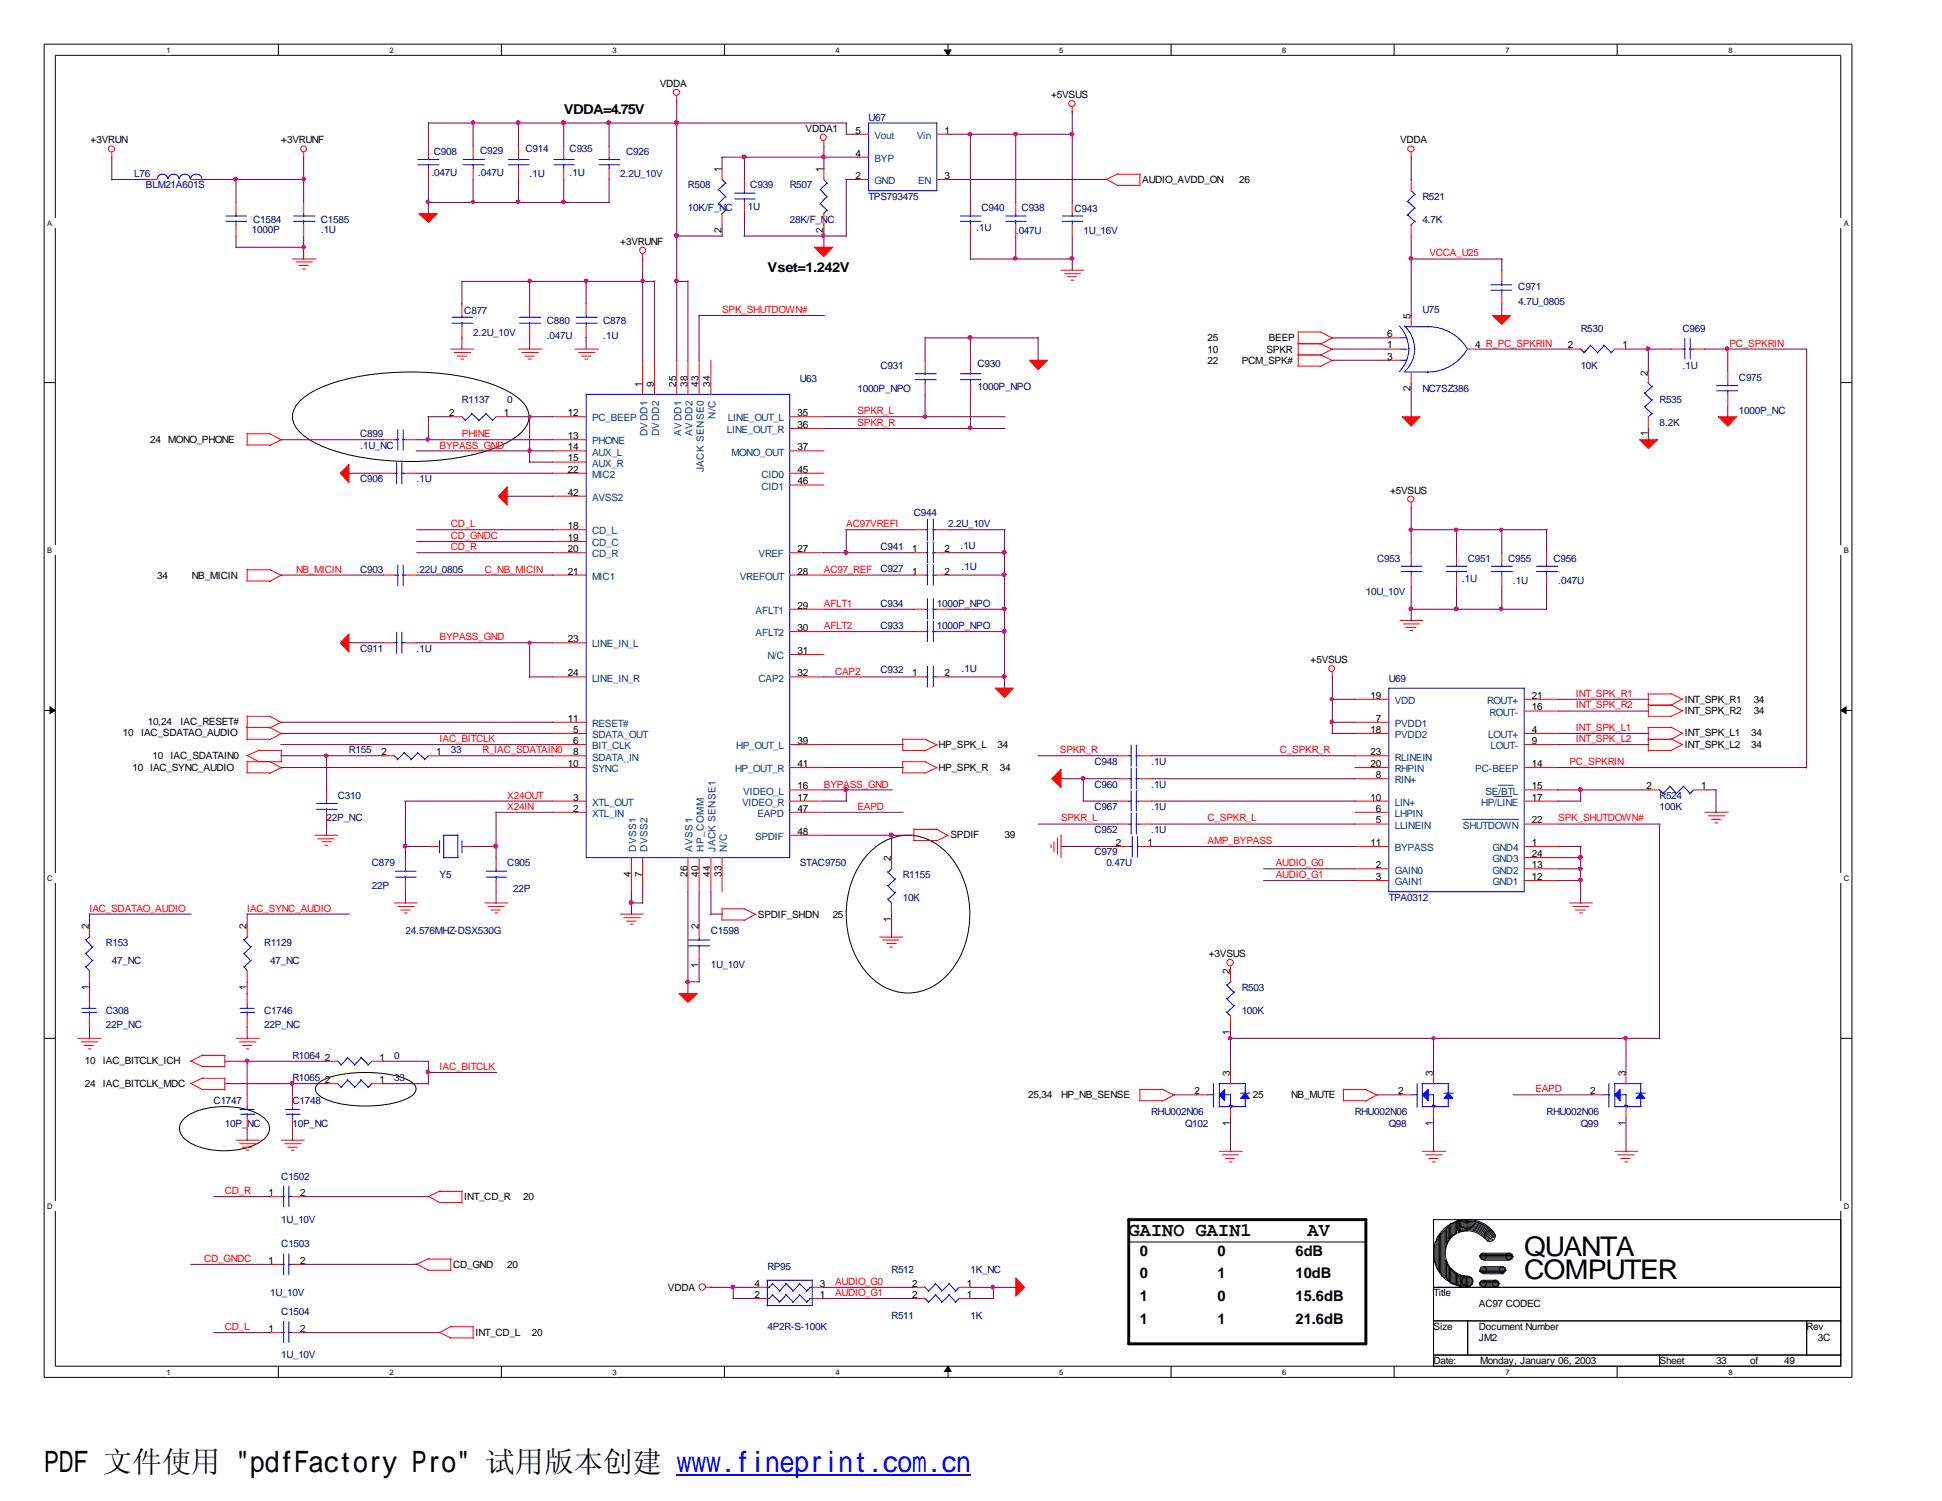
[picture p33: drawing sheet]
<svg xmlns="http://www.w3.org/2000/svg" width="279mm" height="216mm" viewBox="0 0 279 216" stroke-linecap="round" stroke-linejoin="round" font-family="sans-serif">
<defs><g id="words">
<text font-size="4.2" x="6.3" y="211.7">PDF 文件使用 &quot;pdfFactory Pro&quot; 试用版本创建 www.fineprint.com.cn</text>
<g font-size="3.9">
<text x="219.3" y="180.6">QUANTA</text>
<text x="219.3" y="184">COMPUTER</text>
</g>
<g font-size="2.8">
<text x="162.4" y="177.7">GAINO GAIN1</text>
<text x="188.1" y="177.7">AV</text>
</g>
<g font-size="2.1">
<text x="164" y="180.7">0</text>
<text x="164" y="183.9">0</text>
<text x="175.2" y="180.7">0</text>
<text x="175.2" y="183.9">1</text>
<text x="186.4" y="180.7">6dB</text>
<text x="186.4" y="183.9">10dB</text>
<text x="164" y="187.2">1</text>
<text x="164" y="190.4">1</text>
<text x="175.2" y="187.2">0</text>
<text x="175.2" y="190.4">1</text>
<text x="186.4" y="187.2">15.6dB</text>
<text x="186.4" y="190.4">21.6dB</text>
</g>
<g font-size="1.9">
<text x="81.1" y="16.3">VDDA=4.75V</text>
<text x="110.4" y="39.1">Vset=1.242V</text>
</g>
<g font-size="1.4">
<text x="94.9" y="12.4">VDDA</text>
<text x="151.2" y="14.1">+5VSUS</text>
<text x="13" y="20.6">+3VRUN</text>
<text x="40.5" y="20.6">+3VRUNF</text>
<text x="115.9" y="19">VDDA1</text>
<text x="123.1" y="19.2">5</text>
<text x="123.1" y="22.5">4</text>
<text x="135.9" y="19.2">1</text>
<text x="201.4" y="20.6">VDDA</text>
<text x="103.8" y="24.7" transform="rotate(-90 103.8 24.7)">1</text>
<text x="118.4" y="24.7" transform="rotate(-90 118.4 24.7)">1</text>
<text x="123.1" y="25.7">2</text>
<text x="135.9" y="25.7">3</text>
<text x="164.3" y="26.3">AUDIO_AVDD_ON</text>
<text x="178.3" y="26.3">26</text>
<text x="89.2" y="35.2">+3VRUNF</text>
<text x="103.8" y="33.5" transform="rotate(-90 103.8 33.5)">2</text>
<text x="118.4" y="33.5" transform="rotate(-90 118.4 33.5)">2</text>
<text x="202.9" y="45.9" transform="rotate(-90 202.9 45.9)">5</text>
<text x="173.7" y="50.7">10</text>
<text x="173.7" y="52.3">22</text>
<text x="173.7" y="49">25</text>
<text x="178.6" y="52.3">PCM_SPK#</text>
<text x="182.2" y="50.7">SPKR</text>
<text x="182.5" y="49">BEEP</text>
<text x="199.6" y="48.5">6</text>
<text x="199.6" y="51.7">3</text>
<text x="199.6" y="50.1">1</text>
<text x="212.3" y="50.1">4 R_PC_SPKRIN</text>
<text x="225.6" y="50.1">2</text>
<text x="233.4" y="50.1">1</text>
<text x="64.6" y="59.9">2</text>
<text x="72.5" y="59.9">1</text>
<text x="81.7" y="59.9">12</text>
<text x="92.4" y="55.6" transform="rotate(-90 92.4 55.6)">1</text>
<text x="94.1" y="55.6" transform="rotate(-90 94.1 55.6)">9</text>
<text x="97.3" y="55.6" transform="rotate(-90 97.3 55.6)">25</text>
<text x="98.9" y="55.6" transform="rotate(-90 98.9 55.6)">38</text>
<text x="100.5" y="55.6" transform="rotate(-90 100.5 55.6)">43</text>
<text x="102.2" y="55.6" transform="rotate(-90 102.2 55.6)">34</text>
<text x="114.7" y="59.9">35</text>
<text x="202.9" y="56.3" transform="rotate(-90 202.9 56.3)">2</text>
<text x="237.1" y="54" transform="rotate(-90 237.1 54)">2</text>
<text x="21.6" y="63.7">24</text>
<text x="24.2" y="63.7">MONO_PHONE</text>
<text x="81.7" y="63.2">13</text>
<text x="81.7" y="64.8">14</text>
<text x="114.7" y="61.6">36</text>
<text x="114.7" y="64.8">37</text>
<text x="237.1" y="62.7" transform="rotate(-90 237.1 62.7)">1</text>
<text x="81.7" y="66.4">15</text>
<text x="81.7" y="68">22</text>
<text x="81.7" y="71.3">42</text>
<text x="114.7" y="68">45</text>
<text x="114.7" y="69.7">46</text>
<text x="200" y="71">+5VSUS</text>
<text x="81.7" y="76.1">18</text>
<text x="81.7" y="77.8">19</text>
<text x="22.6" y="83.2">34</text>
<text x="27.6" y="83.2">NB_MICIN</text>
<text x="81.7" y="79.4">20</text>
<text x="81.7" y="82.6">21</text>
<text x="114.7" y="82.6">28</text>
<text x="114.7" y="79.4">27</text>
<text x="131.2" y="79.4">1</text>
<text x="131.2" y="82.6">1</text>
<text x="135.9" y="79.4">2</text>
<text x="135.9" y="82.6">2</text>
<text x="114.7" y="87.5">29</text>
<text x="81.7" y="92.4">23</text>
<text x="114.7" y="94.1">31</text>
<text x="114.7" y="90.8">30</text>
<text x="188.6" y="95.4">+5VSUS</text>
<text x="81.7" y="97.3">24</text>
<text x="114.7" y="97.3">32</text>
<text x="131.2" y="97.3">1</text>
<text x="135.9" y="97.3">2</text>
<text x="197.2" y="100.5">19</text>
<text x="220.4" y="100.5">21</text>
<text x="242.4" y="101.1">INT_SPK_R1</text>
<text x="252.3" y="101.1">34</text>
<text x="17.7" y="105.9">10</text>
<text x="20.3" y="105.9">IAC_SDATAO_AUDIO</text>
<text x="21.3" y="104.3">10,24</text>
<text x="26" y="104.3">IAC_RESET#</text>
<text x="81.7" y="103.8">11</text>
<text x="82.5" y="105.4">5</text>
<text x="82.5" y="107">6</text>
<text x="114.7" y="107">39</text>
<text x="135" y="107.6">HP_SPK_L</text>
<text x="143.5" y="107.6">34</text>
<text x="197.2" y="105.4">18</text>
<text x="198" y="103.8">7</text>
<text x="220.4" y="102.2">16</text>
<text x="220.4" y="105.4">4</text>
<text x="220.4" y="107">9</text>
<text x="242.4" y="107.6">INT_SPK_L2</text>
<text x="242.4" y="105.9">INT_SPK_L1</text>
<text x="242.4" y="102.7">INT_SPK_R2</text>
<text x="252" y="107.6">34</text>
<text x="252" y="105.9">34</text>
<text x="252.3" y="102.7">34</text>
<text x="19" y="110.8">10 IAC_SYNC_AUDIO</text>
<text x="21.9" y="109.2">10</text>
<text x="24.6" y="109.2">IAC_SDATAIN0</text>
<text x="54.9" y="108.6">2</text>
<text x="62.7" y="108.6">1</text>
<text x="81.7" y="110.3">10</text>
<text x="82.5" y="108.6">8</text>
<text x="114.7" y="113.5">16</text>
<text x="114.7" y="110.3">41</text>
<text x="135" y="110.8">HP_SPK_R</text>
<text x="143.8" y="110.8">34</text>
<text x="197.2" y="108.6">23</text>
<text x="197.2" y="110.3">20</text>
<text x="198" y="111.9">8</text>
<text x="220.4" y="110.3">14</text>
<text x="220.4" y="113.5">15</text>
<text x="236.9" y="113.5">2</text>
<text x="244.8" y="113.5">1</text>
<text x="82.5" y="116.8">2</text>
<text x="82.5" y="115.1">3</text>
<text x="114.7" y="115.1">17</text>
<text x="114.7" y="116.8">47</text>
<text x="197.2" y="115.1">10</text>
<text x="198" y="116.8">6</text>
<text x="198" y="118.4">5</text>
<text x="220.4" y="118.4">22</text>
<text x="220.4" y="115.1">17</text>
<text x="98.9" y="125.3" transform="rotate(-90 98.9 125.3)">6</text>
<text x="100.5" y="125.3" transform="rotate(-90 100.5 125.3)">0</text>
<text x="102.2" y="125.3" transform="rotate(-90 102.2 125.3)">4</text>
<text x="103.8" y="125.3" transform="rotate(-90 103.8 125.3)">3</text>
<text x="114.7" y="120.1">48</text>
<text x="128.2" y="123.9" transform="rotate(-90 128.2 123.9)">2</text>
<text x="136.7" y="120.6">SPDIF</text>
<text x="144.5" y="120.6">39</text>
<text x="160.5" y="121.7">2</text>
<text x="165.1" y="121.7">1</text>
<text x="197.2" y="121.7">11</text>
<text x="198" y="124.9">2</text>
<text x="220.4" y="123.3">24</text>
<text x="220.4" y="124.9">13</text>
<text x="220.4" y="121.7">1</text>
<text x="90.8" y="126.2" transform="rotate(-90 90.8 126.2)">4</text>
<text x="92.4" y="126.2" transform="rotate(-90 92.4 126.2)">7</text>
<text x="98.9" y="126.2" transform="rotate(-90 98.9 126.2)">2</text>
<text x="100.5" y="126.2" transform="rotate(-90 100.5 126.2)">4</text>
<text x="102.2" y="126.2" transform="rotate(-90 102.2 126.2)">4</text>
<text x="103.8" y="126.2" transform="rotate(-90 103.8 126.2)">3</text>
<text x="109.1" y="132">SPDIF_SHDN</text>
<text x="119.8" y="132">25</text>
<text x="198" y="126.6">3</text>
<text x="220.4" y="126.6">12</text>
<text x="12.8" y="133.7" transform="rotate(-90 12.8 133.7)">2</text>
<text x="35.5" y="133.7" transform="rotate(-90 35.5 133.7)">2</text>
<text x="100.5" y="133.7" transform="rotate(-90 100.5 133.7)">2</text>
<text x="128.2" y="132.7" transform="rotate(-90 128.2 132.7)">1</text>
<text x="173.9" y="137.7">+3VSUS</text>
<text x="12.8" y="142.4" transform="rotate(-90 12.8 142.4)">1</text>
<text x="35.5" y="142.4" transform="rotate(-90 35.5 142.4)">1</text>
<text x="100.5" y="139.2" transform="rotate(-90 100.5 139.2)">1</text>
<text x="177" y="140.1" transform="rotate(-90 177 140.1)">2</text>
<text x="177" y="148.9" transform="rotate(-90 177 148.9)">1</text>
<text x="12.2" y="153.1">10</text>
<text x="14.8" y="153.1">IAC_BITCLK_ICH</text>
<text x="46.7" y="152.6">2</text>
<text x="46.7" y="155.8">2</text>
<text x="54.6" y="152.6">1</text>
<text x="54.6" y="155.8">1</text>
<text x="177" y="154.8" transform="rotate(-90 177 154.8)">3</text>
<text x="206.2" y="154.8" transform="rotate(-90 206.2 154.8)">3</text>
<text x="233.8" y="154.8" transform="rotate(-90 233.8 154.8)">3</text>
<text x="12.2" y="156.4">24</text>
<text x="14.8" y="156.4">IAC_BITCLK_MDC</text>
<text x="147.9" y="158">25,34</text>
<text x="152.7" y="158">HP_NB_SENSE</text>
<text x="171.9" y="157.4">2</text>
<text x="177" y="162" transform="rotate(-90 177 162)">1</text>
<text x="180.3" y="158">25</text>
<text x="185.8" y="158">NB_MUTE</text>
<text x="201.2" y="157.4">2</text>
<text x="206.2" y="162" transform="rotate(-90 206.2 162)">1</text>
<text x="228.8" y="157.4">2</text>
<text x="233.8" y="162" transform="rotate(-90 233.8 162)">1</text>
<text x="38.6" y="172">1</text>
<text x="43.2" y="172">2</text>
<text x="66.8" y="172.6">INT_CD_R</text>
<text x="75.3" y="172.6">20</text>
<text x="38.6" y="181.8">1</text>
<text x="43.2" y="181.8">2</text>
<text x="65.2" y="182.4">CD_GND</text>
<text x="73" y="182.4">20</text>
<text x="96.1" y="185.8">VDDA</text>
<text x="108.5" y="185.1">4</text>
<text x="117.9" y="185.1">3</text>
<text x="131.2" y="185.1">2</text>
<text x="139.1" y="185.1">1</text>
<text x="38.6" y="191.6">1</text>
<text x="43.2" y="191.6">2</text>
<text x="108.5" y="186.7">2</text>
<text x="117.9" y="186.7">1</text>
<text x="131.2" y="186.7">2</text>
<text x="139.1" y="186.7">1</text>
<text x="206.2" y="186.4">Title</text>
<text x="206.2" y="191.3">Size</text>
<text x="212.8" y="188">AC97 CODEC</text>
<text x="212.8" y="191.3">Document Number</text>
<text x="259.9" y="191.3">Rev</text>
<text x="68.4" y="192.1">INT_CD_L</text>
<text x="76.5" y="192.1">20</text>
<text x="206.2" y="196.2">Date:</text>
<text x="212.8" y="193">JM2</text>
<text x="212.9" y="196.2">Monday, January 06, 2003</text>
<text x="238.8" y="196.2">Sheet</text>
<text x="246.9" y="196.2">33</text>
<text x="251.8" y="196.2">of</text>
<text x="256.7" y="196.2">49</text>
<text x="261.5" y="193">3C</text>
</g>
<g font-size="1.4" fill="#000080">
<text x="125" y="17.4">U67</text>
<text x="62.4" y="22.3">C908</text>
<text x="69.1" y="22.1">C929</text>
<text x="75.6" y="21.9">C914</text>
<text x="82" y="21.9">C935</text>
<text x="90.1" y="22.3">C926</text>
<text x="19.3" y="25.5">L76</text>
<text x="21" y="27.1">BLM21A601S</text>
<text x="62.1" y="25.3">.047U</text>
<text x="68.7" y="25.3">.047U</text>
<text x="76.2" y="25.5">.1U</text>
<text x="82" y="25.3">.1U</text>
<text x="89.2" y="25.5">2.2U_10V</text>
<text x="99" y="27.1">R508</text>
<text x="107.9" y="27.1">C939</text>
<text x="113.6" y="27.1">R507</text>
<text x="125" y="28.7">TPS793475</text>
<text x="204.6" y="28.7">R521</text>
<text x="36.2" y="33.4">1000P</text>
<text x="36.4" y="32">C1584</text>
<text x="46.1" y="32">C1585</text>
<text x="46.1" y="33.4">.1U</text>
<text x="99" y="30.4">10K/F_NC</text>
<text x="107.6" y="30.2">1U</text>
<text x="113.6" y="32">28K/F_NC</text>
<text x="140.5" y="33.3">.1U</text>
<text x="141.2" y="30.4">C940</text>
<text x="146.1" y="33.6">.047U</text>
<text x="147" y="30.4">C938</text>
<text x="154.6" y="30.6">C943</text>
<text x="155.9" y="33.6">1U_16V</text>
<text x="204.6" y="32">4.7K</text>
<text x="218.4" y="41.7">C971</text>
<text x="66.8" y="45.1">C877</text>
<text x="78.7" y="46.7">C880</text>
<text x="86.8" y="46.7">C878</text>
<text x="204.6" y="45">U75</text>
<text x="218.4" y="43.9">4.7U_0805</text>
<text x="227.4" y="47.8">R530</text>
<text x="242.1" y="47.8">C969</text>
<text x="68.1" y="48.3">2.2U_10V</text>
<text x="78.7" y="48.8">.047U</text>
<text x="86.8" y="48.8">.1U</text>
<text x="126.7" y="53.1">C931</text>
<text x="140.6" y="52.8">C930</text>
<text x="227.4" y="53.1">10K</text>
<text x="242.1" y="53.1">.1U</text>
<text x="66.5" y="58">R1137</text>
<text x="73" y="58">0</text>
<text x="115.1" y="54.9">U63</text>
<text x="123.4" y="56.4">1000P_NPO</text>
<text x="140.6" y="56">1000P_NPO</text>
<text x="204.6" y="56.4">NC7SZ386</text>
<text x="238.8" y="58">R535</text>
<text x="250.2" y="54.8">C975</text>
<text x="250.2" y="59.6">1000P_NC</text>
<text x="51.8" y="62.9">C899</text>
<text x="51.8" y="64.5">.1U_NC</text>
<text x="238.8" y="61.2">8.2K</text>
<text x="51.8" y="69.3">C906</text>
<text x="59.9" y="69.3">.1U</text>
<text x="131.5" y="74.3">C944</text>
<text x="136.4" y="75.9">2.2U_10V</text>
<text x="51.8" y="82.4">C903</text>
<text x="59.9" y="82.4">.22U_0805</text>
<text x="126.7" y="79.2">C941</text>
<text x="126.7" y="82.2">C927</text>
<text x="138.2" y="79">.1U</text>
<text x="138.3" y="82">.1U</text>
<text x="198.1" y="80.8">C953</text>
<text x="210.3" y="83.7">.1U</text>
<text x="211.2" y="80.8">C951</text>
<text x="217" y="80.8">C955</text>
<text x="217.7" y="84">.1U</text>
<text x="223.5" y="80.8">C956</text>
<text x="224.2" y="84">.047U</text>
<text x="126.7" y="87.3">C934</text>
<text x="134.8" y="87.3">1000P_NPO</text>
<text x="196.5" y="85.6">10U_10V</text>
<text x="51.8" y="93.7">C911</text>
<text x="59.9" y="93.7">.1U</text>
<text x="126.7" y="90.5">C933</text>
<text x="134.8" y="90.5">1000P_NPO</text>
<text x="126.7" y="96.9">C932</text>
<text x="138.3" y="96.7">.1U</text>
<text x="199.8" y="98.1">U69</text>
<text x="50.2" y="108.4">R155</text>
<text x="64.9" y="108.4">33</text>
<text x="157.5" y="110">C948</text>
<text x="157.5" y="113.3">C960</text>
<text x="165.6" y="110">.1U</text>
<text x="165.6" y="113.3">.1U</text>
<text x="47" y="118.1">22P_NC</text>
<text x="48.6" y="114.9">C310</text>
<text x="157.5" y="116.5">C967</text>
<text x="157.5" y="119.8">C952</text>
<text x="165.6" y="116.5">.1U</text>
<text x="165.6" y="119.8">.1U</text>
<text x="238.8" y="114.9">R524</text>
<text x="238.8" y="116.5">100K</text>
<text x="53.5" y="124.6">C879</text>
<text x="73" y="124.6">C905</text>
<text x="115.1" y="124.6">STAC9750</text>
<text x="157.5" y="123">C979</text>
<text x="159.2" y="124.6">0.47U</text>
<text x="53.5" y="127.9">22P</text>
<text x="63.2" y="126.2">Y5</text>
<text x="73.8" y="128.4">22P</text>
<text x="129.9" y="126.2">R1155</text>
<text x="129.9" y="129.5">10K</text>
<text x="199.8" y="129.5">TPA0312</text>
<text x="15.2" y="136.1">R153</text>
<text x="38" y="136.1">R1129</text>
<text x="58.3" y="134.4">24.576MHZ-DSX530G</text>
<text x="102.3" y="134.4">C1598</text>
<text x="16.1" y="138.6">47_NC</text>
<text x="38.9" y="138.6">47_NC</text>
<text x="102.3" y="139.3">1U_10V</text>
<text x="178.6" y="142.5">R503</text>
<text x="15.2" y="145.8">C308</text>
<text x="15.2" y="147.9">22P_NC</text>
<text x="38" y="145.8">C1746</text>
<text x="38" y="147.9">22P_NC</text>
<text x="178.6" y="145.8">100K</text>
<text x="42.1" y="152.3">R1064</text>
<text x="42.1" y="155.5">R1065</text>
<text x="56.7" y="152.3">0</text>
<text x="56.7" y="155.5">33</text>
<text x="30.7" y="158.8">C1747</text>
<text x="42.1" y="158.8">C1748</text>
<text x="165.6" y="160.4">RHU002N06</text>
<text x="194.9" y="160.4">RHU002N06</text>
<text x="222.5" y="160.4">RHU002N06</text>
<text x="32.3" y="162.1">10P_NC</text>
<text x="42.1" y="162.1">10P_NC</text>
<text x="170.5" y="162.1">Q102</text>
<text x="199.8" y="162.1">Q98</text>
<text x="227.4" y="162.1">Q99</text>
<text x="40.5" y="169.7">C1502</text>
<text x="40.5" y="179.4">C1503</text>
<text x="40.5" y="175.9">1U_10V</text>
<text x="110.4" y="182.7">RP95</text>
<text x="128.3" y="183.1">R512</text>
<text x="139.6" y="183.1">1K_NC</text>
<text x="38.9" y="186.4">1U_10V</text>
<text x="40.5" y="189.1">C1504</text>
<text x="110.4" y="191.3">4P2R-S-100K</text>
<text x="128.3" y="189.7">R511</text>
<text x="139.6" y="189.7">1K</text>
<text x="40.5" y="195.3">1U_10V</text>
</g>
<g font-size="1.4" fill="#004080">
<text x="125.8" y="20">Vout</text>
<text x="125.8" y="23.3">BYP</text>
<text x="131.9" y="20">Vin</text>
<text x="125.8" y="26.5">GND</text>
<text x="132.1" y="26.5">EN</text>
<text x="85.2" y="60.6">PC_BEEP</text>
<text x="85.2" y="63.9">PHONE</text>
<text x="85.2" y="65.5">AUX_L</text>
<text x="93.1" y="62.7" transform="rotate(-90 93.1 62.7)">DVDD1</text>
<text x="94.8" y="62.7" transform="rotate(-90 94.8 62.7)">DVDD2</text>
<text x="98" y="62.7" transform="rotate(-90 98 62.7)">AVDD1</text>
<text x="99.7" y="62.7" transform="rotate(-90 99.7 62.7)">AVDD2</text>
<text x="103" y="60.2" transform="rotate(-90 103 60.2)">N/C</text>
<text x="104.6" y="62.3">LINE_OUT_R</text>
<text x="104.7" y="60.6">LINE_OUT_L</text>
<text x="105.2" y="65.5">MONO_OUT</text>
<text x="85.2" y="68.7">MIC2</text>
<text x="85.2" y="67.1">AUX_R</text>
<text x="101.3" y="67.9" transform="rotate(-90 101.3 67.9)">JACK SENSE0</text>
<text x="109.6" y="68.7">CID0</text>
<text x="109.6" y="70.4">CID1</text>
<text x="85.2" y="76.9">CD_L</text>
<text x="85.2" y="72.1">AVSS2</text>
<text x="85.2" y="78.6">CD_C</text>
<text x="85.2" y="80.2">CD_R</text>
<text x="85.2" y="83.4">MIC1</text>
<text x="106.4" y="83.4">VREFOUT</text>
<text x="109.1" y="80.2">VREF</text>
<text x="108.7" y="88.3">AFLT1</text>
<text x="85.2" y="93.1">LINE_IN_L</text>
<text x="108.7" y="91.5">AFLT2</text>
<text x="110.4" y="94.8">N/C</text>
<text x="85.2" y="98">LINE_IN_R</text>
<text x="109.1" y="98">CAP2</text>
<text x="200.7" y="101.3">VDD</text>
<text x="214" y="101.3">ROUT+</text>
<text x="85.2" y="106.2">SDATA_OUT</text>
<text x="85.2" y="107.8">BIT_CLK</text>
<text x="85.2" y="104.6">RESET#</text>
<text x="105.9" y="107.8">HP_OUT_L</text>
<text x="200.7" y="104.6">PVDD1</text>
<text x="200.7" y="106.2">PVDD2</text>
<text x="214.1" y="106.2">LOUT+</text>
<text x="214.3" y="103">ROUT-</text>
<text x="214.5" y="107.8">LOUT-</text>
<text x="85.2" y="109.4">SDATA_IN</text>
<text x="85.2" y="111.1">SYNC</text>
<text x="105.7" y="111.1">HP_OUT_R</text>
<text x="200.7" y="109.4">RLINEIN</text>
<text x="200.7" y="111.1">RHPIN</text>
<text x="200.7" y="112.7">RIN+</text>
<text x="212.3" y="111.1">PC-BEEP</text>
<text x="85.2" y="117.5">XTL_IN</text>
<text x="85.2" y="115.9">XTL_OUT</text>
<text x="106.8" y="115.9">VIDEO_R</text>
<text x="106.9" y="114.3">VIDEO_L</text>
<text x="109" y="117.5">EAPD</text>
<text x="200.7" y="115.9">LIN+</text>
<text x="200.7" y="117.5">LHPIN</text>
<text x="200.7" y="119.2">LLINEIN</text>
<text x="210.5" y="119.2">SHUTDOWN</text>
<text x="213.1" y="115.9">HP/LINE</text>
<text x="213.7" y="114.3">SE/BTL</text>
<text x="91.5" y="122.5" transform="rotate(-90 91.5 122.5)">DVSS1</text>
<text x="93.1" y="122.5" transform="rotate(-90 93.1 122.5)">DVSS2</text>
<text x="99.7" y="122.5" transform="rotate(-90 99.7 122.5)">AVSS1</text>
<text x="101.3" y="122.5" transform="rotate(-90 101.3 122.5)">HP_COMM</text>
<text x="103" y="122.5" transform="rotate(-90 103 122.5)">JACK SENSE1</text>
<text x="104.6" y="122.5" transform="rotate(-90 104.6 122.5)">N/C</text>
<text x="108.6" y="120.8">SPDIF</text>
<text x="200.7" y="122.4">BYPASS</text>
<text x="200.7" y="125.6">GAIN0</text>
<text x="214.7" y="124">GND3</text>
<text x="214.7" y="125.6">GND2</text>
<text x="214.7" y="122.4">GND4</text>
<text x="200.7" y="127.3">GAIN1</text>
<text x="214.7" y="127.3">GND1</text>
</g>
<g font-size="1.4" fill="#f00">
<text x="205.7" y="36.8">VCCA_U25</text>
<text x="103.9" y="45">SPK_SHUTDOWN#</text>
<text x="248.8" y="49.9">PC_SPKRIN</text>
<text x="123.4" y="59.6">SPKR_L</text>
<text x="63.2" y="64.5">BYPASS_GND</text>
<text x="66.5" y="62.9">PHINE</text>
<text x="123.4" y="61.2">SPKR_R</text>
<text x="64.9" y="75.9">CD_L</text>
<text x="64.9" y="77.5">CD_GNDC</text>
<text x="121.8" y="75.9">AC97VREFI</text>
<text x="42.6" y="82.4">NB_MICIN</text>
<text x="64.9" y="79.2">CD_R</text>
<text x="69.8" y="82.4">C_NB_MICIN</text>
<text x="118.5" y="82.4">AC97_REF</text>
<text x="118.5" y="87.3">AFLT1</text>
<text x="63.2" y="92.1">BYPASS_GND</text>
<text x="118.5" y="90.5">AFLT2</text>
<text x="120.1" y="97">CAP2</text>
<text x="226.7" y="100.2">INT_SPK_R1</text>
<text x="226.7" y="101.9">INT_SPK_R2</text>
<text x="63.2" y="106.8">IAC_BITCLK</text>
<text x="226.7" y="106.8">INT_SPK_L2</text>
<text x="226.7" y="105.2">INT_SPK_L1</text>
<text x="69.4" y="108.4">R_IAC_SDATAIN0</text>
<text x="118.5" y="113.3">BYPASS_GND</text>
<text x="152.5" y="108.4">SPKR_R</text>
<text x="184.1" y="108.4">C_SPKR_R</text>
<text x="225.8" y="110">PC_SPKRIN</text>
<text x="73" y="116.5">X24IN</text>
<text x="73" y="114.9">X24OUT</text>
<text x="123.4" y="116.5">EAPD</text>
<text x="152.7" y="118.1">SPKR_L</text>
<text x="173.7" y="118.1">C_SPKR_L</text>
<text x="224.2" y="118.1">SPK_SHUTDOWN#</text>
<text x="173.7" y="121.4">AMP_BYPASS</text>
<text x="183.6" y="124.6">AUDIO_G0</text>
<text x="12.9" y="131.1">IAC_SDATAO_AUDIO</text>
<text x="35.6" y="131.1">IAC_SYNC_AUDIO</text>
<text x="183.6" y="126.2">AUDIO_G1</text>
<text x="63.2" y="153.9">IAC_BITCLK</text>
<text x="220.9" y="157.1">EAPD</text>
<text x="32.3" y="171.8">CD_R</text>
<text x="29.4" y="181.5">CD_GNDC</text>
<text x="120.1" y="184.8">AUDIO_G0</text>
<text x="32.3" y="191.3">CD_L</text>
<text x="120.1" y="186.4">AUDIO_G1</text>
</g>
<g font-size="1.1">
<text x="24" y="7.6">1</text>
<text x="56" y="7.6">2</text>
<text x="88.1" y="7.6">3</text>
<text x="120.2" y="7.6">4</text>
<text x="152.4" y="7.6">5</text>
<text x="184.5" y="7.6">6</text>
<text x="216.6" y="7.6">7</text>
<text x="248.7" y="7.6">8</text>
<text x="6.8" y="32.5">A</text>
<text x="265.3" y="32.5">A</text>
<text x="6.8" y="79.6">B</text>
<text x="265.3" y="79.6">B</text>
<text x="6.8" y="126.7">C</text>
<text x="265.3" y="126.7">C</text>
<text x="6.8" y="173.9">D</text>
<text x="265.3" y="173.9">D</text>
<text x="24" y="197.8">1</text>
<text x="56" y="197.8">2</text>
<text x="88.1" y="197.8">3</text>
<text x="120.2" y="197.8">4</text>
<text x="152.4" y="197.8">5</text>
<text x="184.5" y="197.8">6</text>
<text x="216.6" y="197.8">7</text>
<text x="248.7" y="197.8">8</text>
</g>
</g></defs>
<path d="M6.3 6.3h260.1v191.8h-260.1zM8 8h256.8v188.5h-256.8z" fill="none" stroke="#000" stroke-width=".14"/>
<g fill="#fff">
<path d="M24 6.5h.6v1.4h-.6z"/>
<path d="M24 196.7h.6v1.3h-.6z"/>
</g>
<path d="M40 6.3v1.7M40 196.5v1.6" fill="none" stroke="#000" stroke-width=".14"/>
<g fill="#fff">
<path d="M56 6.5h.6v1.4h-.6z"/>
<path d="M56 196.7h.6v1.3h-.6z"/>
</g>
<path d="M72.1 6.3v1.7M72.1 196.5v1.6" fill="none" stroke="#000" stroke-width=".14"/>
<g fill="#fff">
<path d="M88.1 6.5h.6v1.4h-.6z"/>
<path d="M88.1 196.7h.6v1.3h-.6z"/>
</g>
<path d="M104.2 6.3v1.7M104.2 196.5v1.6" fill="none" stroke="#000" stroke-width=".14"/>
<g fill="#fff">
<path d="M120.2 6.5h.6v1.4h-.6z"/>
<path d="M120.2 196.7h.6v1.3h-.6z"/>
</g>
<path d="M136.4 6.3v1.7M136.4 196.5v1.6" fill="none" stroke="#000" stroke-width=".14"/>
<g fill="#000" stroke="#000" stroke-width=".14">
<path d="M135.9 7.2h.9l-.4 .8z" fill-rule="evenodd"/>
<path d="M136.4 196.5l.4 .8h-.9z" fill-rule="evenodd"/>
</g>
<g fill="#fff">
<path d="M152.4 6.5h.6v1.4h-.6z"/>
<path d="M152.4 196.7h.6v1.3h-.6z"/>
</g>
<path d="M168.5 6.3v1.7M168.5 196.5v1.6" fill="none" stroke="#000" stroke-width=".14"/>
<g fill="#fff">
<path d="M184.5 6.5h.6v1.4h-.6z"/>
<path d="M184.5 196.7h.6v1.3h-.6z"/>
</g>
<path d="M200.6 6.3v1.7M200.6 196.5v1.6" fill="none" stroke="#000" stroke-width=".14"/>
<g fill="#fff">
<path d="M216.6 6.5h.6v1.4h-.6z"/>
<path d="M216.6 196.7h.6v1.3h-.6z"/>
</g>
<path d="M232.7 6.3v1.7M232.7 196.5v1.6" fill="none" stroke="#000" stroke-width=".14"/>
<g fill="#fff">
<path d="M248.7 6.5h.6v1.4h-.6z"/>
<path d="M248.7 196.7h.6v1.3h-.6z"/>
<path d="M6.8 31.4h259.2v1.4h-259.2z"/>
<path d="M6.8 78.5h259.2v1.3h-259.2z"/>
</g>
<path d="M6.3 55h1.7M264.8 55h1.6" fill="none" stroke="#000" stroke-width=".14"/>
<path d="M6.8 125.6h259.2v1.4h-259.2z" fill="#fff"/>
<path d="M6.3 102.2h1.7M264.8 102.2h1.6" fill="none" stroke="#000" stroke-width=".14"/>
<g fill="#000" stroke="#000" stroke-width=".14">
<path d="M7.2 101.7l.8 .5-.8 .4z" fill-rule="evenodd"/>
<path d="M264.8 102.2l.8-.5v.9z" fill-rule="evenodd"/>
</g>
<path d="M6.8 172.8h259.2v1.4h-259.2z" fill="#fff"/>
<g fill="none" stroke="#000" stroke-width=".14">
<path d="M43.1 57.8a14.3 14.3 0 0 1 6.8-3.3 41.5 41.5 0 0 1 19.8 .4 13.2 13.2 0 0 1 5.4 2.9 2.83 2.83 0 0 1 0 4.3 14.7 14.7 0 0 1-6.9 3.3 39.5 39.5 0 0 1-21.2-.9 9.6 9.6 0 0 1-4.5-3.1 2.77 2.77 0 0 1 .6-3.6zM125.6 122.2a7.4 7.4 0 0 1 10.9 .8 13.5 13.5 0 0 1 0 17 7.5 7.5 0 0 1-11.8 0 13.5 13.5 0 0 1 0-17zM6.3 149.4h1.7M45.8 155.8a10 10 0 0 1 5.5-1.5 16.4 16.4 0 0 1 7.6 1.1 1.25 1.25 0 0 1 .8 1.7 4.1 4.1 0 0 1-2.4 1.4 18.4 18.4 0 0 1-10.2-.3 2.18 2.18 0 0 1-1.7-1.6l.1-.4zM264.8 149.4h1.6M26.7 160.7a10.6 10.6 0 0 1 7.8-1.3 6.7 6.7 0 0 1 3.9 1.8 1.83 1.83 0 0 1-.5 2.7 10.6 10.6 0 0 1-8.9 1.2 4.7 4.7 0 0 1-3.1-2.2 1.92 1.92 0 0 1 .8-2.2zM162.4 178.6h34.1v14.7h-34.1zM206.2 175.4h58.6v21.1h-58.6zM206.4 179.2v2.3M206.6 178.6v3.3M206.8 178.3v4.2M206.8 178.2l-.2 .4"/>
<path d="M206.9 177.9v4.6M207.1 177.6v5.4M207.2 177.5l-.3 .5M207.3 177.5v5.5M207.4 177.4v6.2M207.5 177.3l-.2 .2M207.6 177.1v6.5M207.8 177v6.8M207.9 177l-.3 .2M207.9 176.7v2.9M208.1 176.6v2.4M208.2 176.5v2.2"/>
<path d="M208.2 178.9l-.3 .6M208.3 176.4l-.2 .3M208.4 176.3v2.2M208.4 178.4l-.2 .2M208.5 176.2v2M208.6 176.1l-.2 .3M208.7 175.9v2.1M208.7 176h.3M208.8 177.9l-.3 .2M208.9 176v1.9M209 175.9v1.7M209.1 177.5l-.2 .3"/>
<path d="M209.2 175.9v1.7M209.3 175.8l-.3 .2M209.4 175.8v1.6M209.5 177.3l-.3 .2M209.5 175.7v1.8M209.6 177l.3 .2M209.7 175.6v1.4M209.8 176.7a4.1 4.1 0 0 1 4.5 1.5M209.8 176.5a4.1 4.1 0 0 1 4.7 1.9M209.8 176.4a4.4 4.4 0 0 1 5 2M209.8 176.2a4.5 4.5 0 0 1 5 1.9M209.8 176a4.6 4.6 0 0 1 5.2 2.1"/>
<path d="M209.9 177a3.6 3.6 0 0 1 4.1 1.6M209.9 176.9a3.8 3.8 0 0 1 4.4 1.7M209.9 175.8l1.2-.2a4.8 4.8 0 0 1 4 2.1M209.9 175.6v1.7M210 175.8l1.1-.1a4.5 4.5 0 0 1 4 2.2M210 175.5l-.3 .2M210.1 175.6v1.4M211.1 175.4a4.7 4.7 0 0 1 3.8 1.8M211.1 175.4a4.9 4.9 0 0 0-4.9 4.9 4.9 4.9 0 0 0 4.9 4.9M211.1 177a3.4 3.4 0 0 1 2.5 1.1M211.1 177a3.3 3.3 0 0 0-3.2 3.3 3.3 3.3 0 0 0 3.2 3.3M211.1 175.4h-.4a1.71 1.71 0 0 0-1.3 .5"/>
<path d="M211.1 177l-1.1 .2M206.2 185.2h58.6M206.2 190h58.6M206.2 194.9h58.6M206.4 181.4l.3 .5M206.8 182.4l.2 .2M207.1 182.9l.2 .2M207.8 183.7h.2M207.9 181.2v2.5M207.9 181.3l.3 .4M208.1 181.6v2.3M208.1 183.8l.2 .3"/>
<path d="M208.2 181.8v2.2M208.2 181.9l.2 .4M208.4 184.1l.2 .3M208.4 182.2v2M208.5 182.3v2M208.5 182.4l.3 .2M208.7 184.5h.3M208.7 182.5v2.1M208.9 182.7l.2 .3M208.9 182.6v1.9M209 184.7h.3M209 182.9v1.8"/>
<path d="M209.2 183l.3 .3M209.2 183v1.7M209.4 183.2v1.5M209.4 184.7l.2 .2M209.5 183.1v1.7M209.5 183.2l.3 .3M209.7 184.8h.3M209.7 183.4v1.5M209.9 183.4v1.4M209.9 183.6h.5M210 185h.3M210.1 184.8h.1"/>
<path d="M210.1 183.6v1.3M210.1 183.5v1.3M210.3 183.6v1.5M210.5 183.6v1.5M210.6 183.5l-.5 1.5M210.7 183.5v1.3M210.7 183.6l.2 .3M210.7 184.7l-.2 .3M210.8 185h.3M210.8 183.8v1.3M211 183.7h.2M211 183.6v1.4"/>
<path d="M211.2 183.7v1.4M211.2 190v4.9M211.2 185h.2M211.3 183.7h.3M211.3 183.6v1.4M211.5 183.7v1.4M211.7 183.7v1.1M211.7 183.8l.2 .3M211.8 184.7l-.3 .3M211.8 184v.7M212.9 180.6h4.6M212.9 182.9h3.6"/>
<path d="M212.9 184.5h2.7M212.9 184.8h2.7M212.9 180.6v.2M212.9 184.5v.2M212.9 180.8h4.9M212.9 182.7h3.8M212.9 182.9l.5 .2M212.9 184.7h2.9M212.9 184.8l.5 .3M213 180.9h4.5M213 182.5h3.5M213.1 180.4h4.5"/>
<path d="M213.1 180.9l.3 .3M213.1 182.4h3.5M213.1 182.5l-.2 .3M213.1 184.3h2.5M213.3 181.1h4.3M213.3 183h3.1M213.3 185h2.3M213.4 184.1h1.9M213.4 183.2h2.9M213.4 182.2h2.9M213.4 181.3h3.9M213.4 180.3h3.9"/>
<path d="M215.6 184.3v.3M215.7 184.7l-.2 .2M216.5 182.4v.2M216.7 182.7l-.3 .3M217.5 180.4v.3M217.7 180.8l-.3 .2M238.8 194.9v1.6M259.9 190v4.9"/>
<circle cx="214.4" cy="177.8" r=".75"/>
<circle cx="211.1" cy="184.3" r=".79"/>
<circle cx="213.4" cy="182.7" r=".48"/>
<circle cx="213.4" cy="180.7" r=".48"/>
<circle cx="213.4" cy="184.6" r=".48"/>
<circle cx="215.2" cy="184.6" r=".48"/>
<circle cx="216.1" cy="182.7" r=".45"/>
<circle cx="217.1" cy="180.7" r=".48"/>
</g>
<path d="M162.4 175.4h34.1v17.9h-34.1z" fill="none" stroke="#000" stroke-width=".42"/>
<g fill="#f00" stroke="#f00" stroke-width=".14">
<path d="M60.3 30.7h2.6l-1.3 1.3z" fill-rule="evenodd"/>
<path d="M148.1 51.8h2.6l-1.3 1.4z" fill-rule="evenodd"/>
<path d="M117.2 35.6h2.6l-1.3 1.3z" fill-rule="evenodd"/>
<path d="M247.2 59.9h2.7l-1.3 1.4z" fill-rule="evenodd"/>
<path d="M214.7 45.4h2.6l-1.2 1.3z" fill-rule="evenodd"/>
<path d="M143.2 99h2.6l-1.3 1.3z" fill-rule="evenodd"/>
<path d="M48.9 92.5l1.3-1.3v2.6z" fill-rule="evenodd"/>
<path d="M151.3 112l1.4-1.3v2.6z" fill-rule="evenodd"/>
<path d="M146.1 183.8l1.3 1.4-1.3 1.2z" fill-rule="evenodd"/>
<path d="M235.9 63.2h2.6l-1.3 1.3z" fill-rule="evenodd"/>
<path d="M201.8 59.9h2.5l-1.3 1.4z" fill-rule="evenodd"/>
<path d="M73 70v2.6l-1.3-1.2z" fill-rule="evenodd"/>
<path d="M48.9 68.1l1.3-1.3v2.6z" fill-rule="evenodd"/>
<path d="M97.7 142.9h2.6l-1.3 1.3z" fill-rule="evenodd"/>
</g>
<g fill="none" stroke="#f00" stroke-width=".14">
<path d="M97.4 13.8v.8M123.4 19.3h1.6M134.8 19.3h1.6M154.3 15.4v.8M16.1 21.9v.8M21 25.8h1.6M27.4 25.8h1.7M34 29.1v1.6M34 32.3v1.7M42.1 37.3h3.4M42.6 37.7h2.4M43 38.2h1.4"/>
<path d="M43.5 38.7h.4M43.7 21.9v.8M43.7 29.1v1.6M43.7 32.3v1.7M61.6 21v1.6M61.6 24.2v1.6M68.1 21v1.6M68.1 24.2v1.6M74.6 21v1.6M74.6 24.2v1.6M81.1 21v1.6M81.1 24.2v1.6"/>
<path d="M87.6 21v1.6M87.6 24.2v1.6M92.5 36.6v.7M103.9 24.2v1.6M103.9 30.7v1.6M107.1 25.8v1.6M107.1 29.1v1.6M118.5 20.3v.8M118.5 24.2v1.6M118.5 30.7v1.6M123.4 22.6h1.6M123.4 25.8h1.6"/>
<path d="M134.8 25.8h1.6M139.6 29.1v1.6M139.6 32.3v1.7M146.1 29.1v1.6M146.1 32.3v1.7M152.7 38.9h3.3M153.2 39.4h2.2M153.5 39.8h1.4M154.3 29.1v1.6M154.3 32.3v1.7M159.1 25.7l1.7 1M160.7 26.7h3.3"/>
<path d="M160.8 25.1h3.3M160.9 25l-1.7 .8M164 25.1v1.7M203 21.9v.8M203 25.8v1.6M203 32.3v1.7M216.1 38.9v1.6M64.9 50.2h3.3M64.9 59.9h1.6M65.4 50.7h2.3M65.8 51.2h1.3M66.3 51.6h.4"/>
<path d="M66.5 43.7v1.7M66.5 47v1.6M71.4 59.9h1.6M74.6 50.2h3.4M75.1 50.7h2.4M75.5 51.2h1.4M76 51.6h.5M76.2 43.7v1.7M76.2 47v1.6M79.5 59.9h4.8M82.7 50.2h3.4M83.2 50.7h2.4"/>
<path d="M83.7 51.2h1.3M84.2 51.6h.4M84.3 43.7v1.7M84.3 47v1.6M92.5 51.8v4.9M94.1 51.8v4.9M97.4 51.8v4.9M99 51.8v4.9M100.6 51.8v4.9M102.3 51.8v4.9M113.6 59.9h4.9M133.1 51.8v1.7"/>
<path d="M133.1 55.1v1.6M139.6 51.8v1.7M139.6 55.1v1.6M154.1 40.3h.4M186.7 49.4h3.4M186.7 51.1h3.4M186.7 52.7h3.3M186.8 47.7v5M186.8 47.8h3.3M190 47.8l1.8 .9M190 49.4l1.8 .9M190 51.1l1.8 .8"/>
<path d="M191.7 48.6l-1.8 .9M191.7 50.2l-1.8 .9M191.7 51.8l-1.8 .9M199.8 50.2h1.6M199.8 48.6h1.6M199.8 51.8h1.6M203 45.4v1.6M203 53.5v1.6M211.2 50.2h1.6M216.1 42.1v1.6M225.8 50.2h1.6M232.3 50.2h1.6"/>
<path d="M237.2 53.5v1.6M237.2 59.9v1.7M240.5 50.2h1.6M243.7 50.2h1.6M248.6 53.5v1.6M248.6 56.7v1.6M35.5 64h3.4M35.6 62.3v1.7M35.6 62.4h3.3M38.9 62.4l1.7 .9M40.5 63.2l-1.7 .9M55.1 68.1h1.6"/>
<path d="M55.1 63.2h1.6M58.3 68.1h1.6M58.3 63.2h1.6M79.5 68.1h4.8M79.5 76.2h4.8M79.5 63.2h4.8M79.5 64.9h4.8M79.5 66.5h4.8M79.5 77.9h4.8M79.5 79.5h4.8M79.5 71.4h4.8M113.6 68.1h4.9"/>
<path d="M113.6 64.9h4.9M113.6 79.5h4.9M113.6 61.6h4.9M113.6 69.8h4.9M131.5 76.2h1.6M131.5 79.5h1.6M134.8 76.2h1.6M134.8 79.5h1.6M203 72.3v.8M203 79.5v1.6M209.5 79.5v1.6M216.1 79.5v1.6"/>
<path d="M222.5 79.5v1.6M35.5 83.6h3.4M35.6 81.9v1.7M35.6 82h3.3M38.9 82l1.7 .8M40.5 82.7l-1.7 1M55.1 92.5h1.6M55.1 82.7h1.6M58.3 92.5h1.6M58.3 82.7h1.6M79.5 92.5h4.8M79.5 82.7h4.8"/>
<path d="M79.5 97.4h4.8M113.6 82.7h4.9M113.6 87.6h4.9M113.6 90.8h4.9M113.6 97.4h4.9M113.6 94.1h4.9M131.5 82.7h1.6M131.5 87.6h1.6M131.5 90.8h1.6M131.5 97.4h1.6M134.8 82.7h1.6M134.8 87.6h1.6"/>
<path d="M134.8 90.8h1.6M134.8 97.4h1.6M191.7 96.7v.8M201.4 89.2h3.3M201.9 89.7h2.3M202.3 90.3h1.4M202.9 90.7h.4M203 82.7v1.6M209.5 82.7v1.6M216.1 82.7v1.6M222.5 82.7v1.6M237.1 99.8h3.4"/>
<path d="M237.2 99.8v3.3M240.4 99.7l1.7 .9M35.5 106.3h3.4M35.5 104.6h3.4M35.5 111.2h3.4M35.5 108.6l1.8 1M35.6 103v3.3M35.6 109.5v1.7M35.6 109.6h4.9M35.6 103h3.3M37.3 107.9h3.3M37.3 107.9l-1.7 .8"/>
<path d="M38.9 104.6l1.7 1M38.9 109.6l1.7 .9M38.9 103l1.7 1M40.5 105.5l-1.7 .9M40.5 110.4l-1.7 .9M40.5 103.9l-1.7 .8M40.5 107.9v1.7M47 113.6v1.6M47 116.8v1.7M55.1 108.7h1.6M61.6 108.7h1.6M79.5 116.8h4.8"/>
<path d="M79.5 115.2h4.8M79.5 108.7h4.8M79.5 105.5h4.8M79.5 107.1h4.8M79.5 110.4h4.8M79.5 103.9h4.8M113.6 116.8h4.9M113.6 113.6h4.9M113.6 115.2h4.9M113.6 107.1h4.9M113.6 110.4h4.9M129.8 111.2h3.3"/>
<path d="M129.8 107.9h3.3M129.9 106.3h3.3M129.9 109.6h3.3M129.9 106.3v1.6M129.9 109.5v1.7M131.5 119.3h3.4M131.5 119.2v1.7M133.1 106.3l1.8 .9M133.1 109.6l1.8 .9M134.8 119.3l1.7 .9M134.8 107.1l-1.8 .9M134.8 110.4l-1.8 .9"/>
<path d="M160.8 115.2h1.6M160.8 108.7h1.6M160.8 118.5h1.6M160.8 112h1.6M164 115.2h1.6M164 108.7h1.6M164 118.5h1.6M164 112h1.6M194.9 116.8h4.9M194.9 115.2h4.9M194.9 108.7h4.9M194.9 105.5h4.9"/>
<path d="M194.9 110.4h4.9M194.9 103.9h4.9M194.9 118.5h4.9M194.9 100.6h4.9M194.9 112h4.9M219.3 113.6h4.9M219.3 115.2h4.9M219.3 105.5h4.9M219.3 107.1h4.9M219.3 110.4h4.9M219.3 118.5h4.9M219.3 100.6h4.9"/>
<path d="M219.3 102.3h4.9M237.1 106.3h3.4M237.1 104.6h3.4M237.1 101.4h3.4M237.2 113.6h1.6M237.2 104.6v3.4M237.2 103h3.3M237.2 107.9h3.3M240.4 106.3l1.7 .8M240.4 104.6l1.7 .9M240.4 101.3l1.7 1M242.1 107l-1.6 .9"/>
<path d="M242.1 105.4l-1.6 .9M242.1 102.2l-1.6 .8M242.1 100.5l-1.6 .9M243.7 113.6h1.6M245.3 116.8h3.4M245.8 117.3h2.4M246.2 117.9h1.4M246.7 118.4h.4M12.9 133.1v1.7M12.9 139.6v1.6M35.6 133.1v1.7M35.6 139.6v1.6"/>
<path d="M45.3 120.1h3.3M45.7 120.6h2.4M46.3 121.1h1.4M46.7 121.6h.5M56.7 129.9h3.3M57.2 130.4h2.4M57.7 130.9h1.3M58.2 131.3h.4M58.3 123.4v1.6M58.3 126.7v1.6M61.6 121.8h1.6M66.5 121.8h1.6"/>
<path d="M69.8 129.9h3.3M70.2 130.4h2.4M70.6 130.9h1.4M71.2 131.3h.4M71.4 123.4v1.6M71.4 126.7v1.6M89.2 131.5h3.3M89.7 132h2.4M90.2 132.5h1.3M90.7 132.9h.4M90.8 123.4v4.9M92.5 123.4v4.9"/>
<path d="M99 123.4v4.9M100.6 123.4v4.9M100.6 133.1v1.7M100.6 136.4v1.6M102.3 123.4v4.9M103.8 132.3h3.3M103.9 123.4v4.9M103.9 130.6v1.7M103.9 130.7h3.3M107.1 130.7l1.7 .9M108.7 131.5l-1.7 .9M113.6 120.1h4.9"/>
<path d="M126.6 134.8h3.3M127 135.2h2.4M127.6 135.7h1.3M128 136.2h.4M128.3 123.4v1.6M128.3 129.9v1.6M131.4 120.9h3.4M136.4 120.1l-1.7 .9M151.2 121.5v.4M151.6 121.1v1.4M152.1 120.6v2.3M152.7 120.1v3.3"/>
<path d="M160.8 121.8h1.6M164 121.8h1.6M177 139v2.2M194.9 121.8h4.9M194.9 125h4.9M194.9 126.7h4.9M219.3 121.8h4.9M219.3 123.4h4.9M219.3 125h4.9M219.3 126.7h4.9M225.8 129.9h3.3M226.3 130.4h2.3"/>
<path d="M226.7 130.9h1.4M227.2 131.3h.5M11.2 149.4h3.4M11.7 149.9h2.4M12.1 150.4h1.4M12.7 150.9h.4M12.9 142.9v1.6M12.9 146.1v1.6M27.3 155.8l1.8 .9M27.3 152.6l1.8 .8M29 156.7h3.3M29 153.4h3.3"/>
<path d="M29.1 155.1h3.3M29.1 151.8h3.3M29.2 155l-1.8 .9M29.2 151.7l-1.8 1M32.3 151.8v1.7M32.3 155.1v1.7M34 149.4h3.3M34.5 149.9h2.3M34.9 150.4h1.3M35.4 150.9h.4M35.6 142.9v1.6M35.6 146.1v1.6"/>
<path d="M35.6 157.5v1.7M42.1 157.5v1.7M47 152.7h1.6M47 155.9h1.6M53.5 152.7h1.6M53.5 155.9h1.6M163.9 158.3h3.4M164 156.6v1.7M164 156.7h3.4M167.3 156.7l1.7 .9M168.9 157.5l-1.7 .9M172.1 157.5h1.6"/>
<path d="M177 146.1v1.6M177 154.3v1.6M177 159.2v1.6M193.2 158.3h3.3M193.3 156.7h3.3M193.3 156.6v1.7M196.5 156.7l1.7 .9M198.1 157.5l-1.7 .9M201.4 157.5h1.6M206.2 154.3v1.6M206.2 159.2v1.6M229 157.5h1.6"/>
<path d="M233.9 154.3v1.6M233.9 159.2v1.6M34 164h3.3M34.5 164.5h2.3M34.9 165h1.3M35.4 165.4h.4M35.6 160.8v1.6M38.9 172.1h1.6M40.5 164h3.3M41 164.5h2.3M41.4 165h1.4M41.9 165.4h.4"/>
<path d="M42.1 160.8v1.6M42.1 172.1h1.6M61.6 172l1.6 1M63.2 173h3.3M63.2 171.4h3.3M63.3 171.3l-1.7 .8M66.5 171.4v1.7M175.4 165.6h3.3M175.9 166.1h2.3M176.3 166.6h1.3M176.9 167.1h.4M204.6 165.6h3.4"/>
<path d="M205.1 166.1h2.4M205.6 166.6h1.3M206.1 167.1h.4M232.3 165.6h3.3M232.7 166.1h2.4M233.2 166.6h1.3M233.8 167.1h.4M38.9 191.7h1.6M38.9 181.9h1.6M42.1 191.7h1.6M42.1 181.9h1.6M59.9 181.8l1.7 .9"/>
<path d="M61.6 182.7h3.3M61.6 181.1h3.3M61.7 181l-1.8 .9M63.2 191.6l1.7 .8M64.8 192.4h3.3M64.9 181.1v1.7M64.9 190.8h3.3M64.9 190.8l-1.7 .9M68.1 190.8v1.7M101.6 185.2h.8M108.7 185.2h1.7M108.7 186.8h1.7"/>
<path d="M116.8 185.2h1.7M116.8 186.8h1.7M131.5 185.2h1.6M131.5 186.8h1.6M138 185.2h1.6M138 186.8h1.6"/>
<circle cx="97.3" cy="13.3" r=".45"/>
<circle cx="118.4" cy="19.8" r=".45"/>
<circle cx="154.2" cy="14.9" r=".45"/>
<circle cx="16.1" cy="21.4" r=".45"/>
<circle cx="43.7" cy="21.4" r=".42"/>
<circle cx="92.4" cy="36" r=".45"/>
<circle cx="203" cy="21.4" r=".45"/>
<circle cx="203" cy="71.8" r=".45"/>
<circle cx="191.6" cy="96.2" r=".42"/>
<circle cx="177" cy="138.5" r=".48"/>
<circle cx="101" cy="185.1" r=".48"/>
</g>
<g fill="none" stroke="#00f" stroke-width=".14">
<path d="M125 17.7h9.8v9.7h-9.8zM22.6 25.7a.77 .77 0 0 1 .8-.6 .77 .77 0 0 1 .7 .6M24.2 25.7a.77 .77 0 0 1 .8-.6 .77 .77 0 0 1 .7 .6M25.8 25.7a.77 .77 0 0 1 .8-.6 .77 .77 0 0 1 .7 .6M27.4 25.7a.82 .82 0 0 1 .8-.6 .82 .82 0 0 1 .8 .6M32.5 31.8h3M32.5 31.1h3M34 30.7v.5M34 31.8v.5M42.2 31.8h3.1M42.2 31.1h3.1M43.7 30.7v.5"/>
<path d="M43.7 31.8v.5M60.1 23.7h3.1M60.1 22.9h3.1M61.6 22.6v.4M61.6 23.6v.6M66.6 23.7h3.1M66.6 22.9h3.1M68.1 22.6v.4M68.1 23.6v.6M73.2 23.7h2.9M73.2 22.9h2.9M74.6 22.6v.4"/>
<path d="M74.6 23.6v.6M79.7 23.7h2.9M79.7 22.9h2.9M81.1 22.6v.4M81.1 23.6v.6M86.2 23.7h3M86.2 22.9h3M87.6 22.6v.4M87.6 23.6v.6M103.4 27.3l1.1 1.1M103.4 29.3l1.1 1M103.9 25.8l.6 .6"/>
<path d="M104.4 26.3l-1.1 1M104.4 28.3l-1.1 1.1M104.4 30.2l-.6 .6M105.7 28.6h2.9M105.7 27.8h2.9M107.1 27.4v.5M107.1 28.5v.6M118 27.3l1 1.1M118 29.3l1 1M118.5 25.8l.5 .6M119 26.3l-1.1 1M119 28.3l-1.1 1.1"/>
<path d="M119 30.2l-.6 .6M138.2 31.8h2.9M138.2 31.1h2.9M139.6 30.7v.5M139.6 31.8v.5M144.7 31.8h3M144.7 31.1h3M146.1 30.7v.5M146.1 31.8v.5M152.8 31.8h3M152.8 31.1h3M154.3 30.7v.5"/>
<path d="M154.3 31.8v.5M202.5 29l1.1 1M202.5 30.9l1.1 1M203 27.4l.6 .6M203.5 27.9l-1.1 1.1M203.5 29.9l-1.1 1.1M203.5 31.8l-.6 .6M65 46.5h3M65 45.6h3M66.4 59.9l.6 .6M66.5 45.4v.3M66.5 46.4v.6"/>
<path d="M67.8 59.4l1.1 1.1M67.9 59.5l-1 1M69.8 59.4l1.1 1.1M69.9 59.5l-1.1 1M71.4 59.9l-.6 .6M74.8 46.5h3M74.8 45.6h3M76.2 45.4v.3M76.2 46.4v.6M82.9 46.5h3M82.9 45.6h3M84.3 56.7h29.3v66.7h-29.3z"/>
<path d="M84.3 45.4v.3M84.3 46.4v.6M131.7 54.6h3M131.7 53.8h3M133.1 53.5v.3M133.1 54.5v.6M138.2 54.6h2.9M138.2 53.8h2.9M139.6 53.5v.3M139.6 54.5v.6M201.3 46.9a5 5 0 0 1 1.4 3.2v.1a4.6 4.6 0 0 1-1.4 3.2M201.4 50.2h1"/>
<path d="M201.4 48.6h1M201.4 51.8h1M202.1 46.9a4.7 4.7 0 0 1 1.4 3.2v.1a4.4 4.4 0 0 1-1.4 3.2M202.1 53.5h3.4M202.1 47h3.4M205.4 47h-.1a6.5 6.5 0 0 1 5.8 3.1M211.2 50.1a6.5 6.5 0 0 1-5.9 3.4h.1M214.5 41h3M214.5 41.7h3M216.1 40.5v.6M216.1 41.7v.4M227.3 50.1l.6 .6"/>
<path d="M228.8 49.6l1.1 1.1M228.9 49.7l-1.1 1.1M230.7 49.6l1.1 1.1M230.8 49.7l-1 1.1M232.3 50.2l-.6 .6M236.6 58.4l1.1 1.1M236.6 56.5l1.1 1.1M237.1 55l.6 .6M237.7 59.4l-.5 .5M237.7 57.5l-1.1 1M237.7 55.5l-1.1 1.1M242.1 50.2h.4"/>
<path d="M242.4 48.7v2.9M243.1 50.2h.6M243.2 48.7v2.9M247 56.2h3M247 55.5h3M248.6 55.1v.4M248.6 56.1v.6M56.7 68.1h.4M56.7 63.2h.6M57.1 66.5v3.1M57.2 61.8v3M57.7 68.1h.6"/>
<path d="M57.8 66.5v3.1M57.9 63.2h.4M58 61.8v3M133.1 76.2h.4M133.1 79.5h.4M133.4 74.7v3M133.4 78v2.9M134.2 76.2h.6M134.2 79.5h.6M134.3 74.7v3M134.3 78v2.9M56.7 92.5h.4"/>
<path d="M56.7 82.7h.6M57.1 90.9v3.1M57.2 81.3v2.9M57.7 92.5h.6M57.8 90.9v3.1M57.9 82.7h.4M58 81.3v2.9M133.1 82.7h.4M133.1 87.6h.4M133.1 90.8h.4M133.1 97.4h.4M133.4 81.2v3"/>
<path d="M133.4 86.1v3M133.4 89.3v3M133.4 95.8v3M134.2 82.7h.6M134.2 87.6h.6M134.2 90.8h.6M134.2 97.4h.6M134.3 81.2v3M134.3 86.1v3M134.3 89.3v3M134.3 95.8v3M199.8 99h19.5v29.3h-19.5z"/>
<path d="M201.6 82.2h3M201.6 81.4h3M203 81.1v.4M203 82.1v.6M208.1 82.2h3M208.1 81.4h3M209.5 81.1v.4M209.5 82.1v.6M214.5 82.2h3.1M214.5 81.4h3.1M216.1 81.1v.4M216.1 82.1v.6"/>
<path d="M221.1 82.2h3M221.1 81.4h3M222.5 81.1v.4M222.5 82.1v.6M45.6 116.4h2.9M45.6 115.6h2.9M47 115.2v.5M47 116.3v.5M56.6 108.6l.6 .6M58.1 108.2l1.1 1M58.2 108.3l-1.1 1M60 108.2l1.1 1"/>
<path d="M60.1 108.3l-1 1M61.6 108.7l-.6 .6M162.4 115.2h.4M162.4 108.7h.4M162.4 118.5h.4M162.4 112h.4M162.7 107.2v3M162.7 110.5v3M162.7 113.7v3M162.7 116.9v3.1M163.4 115.2h.6M163.4 108.7h.6"/>
<path d="M163.4 118.5h.6M163.4 112h.6M163.5 107.2v3M163.5 110.5v3M163.5 113.7v3M163.5 116.9v3.1M238.7 113.5l.6 .6M240.2 113l1 1.1M240.3 113.1l-1.1 1.1M242.1 113l1.1 1.1M242.2 113.1l-1.1 1.1M243.7 113.6l-.6 .6"/>
<path d="M12.3 139l.6 .6M12.3 137.1l1 1.1M12.3 135.1l1 1.1M13 134.7l-.6 .5M13.4 138.1l-1 1M13.4 136.1l-1 1.1M35.1 139l.5 .6M35.1 137.1l1 1.1M35.1 135.1l1 1.1M35.6 134.7l-.5 .5M36.2 138.1l-1.1 1M36.2 136.1l-1.1 1.1"/>
<path d="M56.9 126.2h3M56.9 125.3h3M58.3 125v.4M58.3 126.1v.6M63.2 120.9v1.8M63.8 120.1h2.1M63.8 120.1v3.3M63.8 123.4h2.2M65.9 120.1v3.3M66.5 120.9v1.8M69.9 126.2h3M69.9 125.3h3"/>
<path d="M71.4 125v.4M71.4 126.1v.6M99.1 135.2h3M99.1 136.1h3M100.6 134.8v.5M100.6 136v.4M127.7 129.3l.6 .6M127.7 127.3l1.1 1.1M127.7 125.4l1.1 1.1M128.4 124.9l-.6 .6M128.9 128.4l-1.1 1M128.9 126.4l-1.1 1"/>
<path d="M162.4 121.8h.6M162.9 120.3v3M163.6 121.8h.4M163.7 120.3v3M11.8 145h2M11.9 145.6h2M12.9 144.4v.6M12.9 145.5v.6M34.5 145h2.1M34.5 159.6h2.1M34.6 145.6h2.1M35.6 144.4v.6"/>
<path d="M35.6 145.5v.6M35.6 159.1v.5M41.1 159.6h2M42.1 159.1v.5M48.5 152.6l.6 .6M48.5 155.8l.6 .6M50 152.1l1.1 1.1M50 155.3l1.1 1.1M50 152.1l-1 1.1M50 155.4l-1 1.1M51.9 152.1l1.1 1.1M51.9 155.3l1.1 1.1"/>
<path d="M52 152.1l-1 1.1M52 155.4l-1 1.1M53.5 152.7l-.6 .5M53.5 155.9l-.6 .6M173.7 157.5h1M174.6 155.9v3.4M175.3 155.9h3.9M175.4 159.2h3.8M175.4 155.9v3.4M176.1 157.5h.9M176.4 145.5l.6 .6M176.4 143.6l1.1 1.1"/>
<path d="M176.4 141.6l1.1 1.1M176.9 159h.4M176.9 158.9v.3M177 157.4v1.8M177.1 141.1l-.6 .6M177.2 159v.3M177.6 144.6l-1.1 1M177.6 142.7l-1.1 1M178.5 157.2h1.3M179.2 155.9v1.3M179.2 157.9v1.3M203 157.5h1"/>
<path d="M203.9 155.9v3.4M204.6 155.9h3.8M204.6 159.2h3.8M204.6 155.9v3.4M205.4 157.5h.8M206.1 159h.4M206.1 158.9v.3M206.2 157.4v1.8M206.4 159v.3M207.8 157.2h1.3M208.4 155.9v1.3M208.4 157.9v1.3"/>
<path d="M230.6 157.5h1M231.5 155.9v3.4M232.2 155.9h3.9M232.3 155.9v3.4M232.3 159.2h3.8M233 157.5h.9M233.8 158.9v.3M233.8 159h.4M233.9 157.4v1.8M234.1 159v.3M235.4 157.2h1.3M236.1 155.9v1.3"/>
<path d="M236.1 157.9v1.3M34.6 160.3h2.1M35.6 160.2v.6M40.5 172.1h.4M40.8 170.6v3M41.1 160.3h2.1M41.5 172.1h.6M41.6 170.6v3M42.1 160.2v.6M40.5 191.7h.4M40.5 181.9h.4M40.8 180.3v3.1"/>
<path d="M40.8 190.1v3M41.5 191.7h.6M41.5 181.9h.6M41.6 180.3v3.1M41.6 190.1v3M110.3 186.8h.4M110.3 185.2h.4M110.3 184.1h6.5M110.4 184.1v3.8M111.1 186.2l1.1 1.1M111.1 184.6l1.1 1.1M111.2 186.3l-.6 .6"/>
<path d="M111.2 184.7l-.6 .6M113 186.2l1.1 1.1M113 184.6l1.1 1.1M113.1 186.3l-1 1.1M113.1 184.7l-1 1.1M115 186.2l1.1 1.1M115 184.6l1.1 1.1M115.1 186.3l-1.1 1.1M115.1 184.7l-1.1 1.1M116.5 186.8h.3M116.5 185.2h.3M116.6 186.8l-.6 .6"/>
<path d="M116.6 185.2l-.6 .6M116.8 184.1v3.7h-6.5M133 185.1l.6 .6M133 186.7l.6 .6M134.5 184.6l1.1 1.1M134.5 186.2l1.1 1.1M134.6 184.7l-1.1 1.1M134.6 186.3l-1.1 1.1M136.5 184.6l1 1.1M136.5 186.2l1 1.1M136.6 184.7l-1.1 1.1M136.6 186.3l-1.1 1.1"/>
<path d="M138 185.2l-.6 .6M138 186.8l-.6 .6"/>
</g>
<g fill="#00f" stroke="#00f" stroke-width=".14">
<path d="M233.1 156.7v1.6l-.8-.8z" fill-rule="evenodd"/>
<path d="M236.1 157.2l.5 .8h-1.2z" fill-rule="evenodd"/>
<path d="M204.6 157.5l.9-.8v1.6z" fill-rule="evenodd"/>
<path d="M208.4 157.2l.6 .8h-1.2z" fill-rule="evenodd"/>
<path d="M175.4 157.5l.8-.8v1.6z" fill-rule="evenodd"/>
<path d="M179.2 157.2l.5 .8h-1.2z" fill-rule="evenodd"/>
</g>
<path d="M210.5 117.9h7.9M215 114.6h2.5M215.6 112.9h2.1" fill="none" stroke="#004080" stroke-width=".14"/>
<g fill="none" stroke="#800040" stroke-width=".14">
<path d="M61.6 17.7h60.2M61.6 17.6v3.4M68.1 17.7v3.4M74.6 17.7v3.4M81.1 17.7v3.4M87.6 17.7v3.4M97.4 14.5v37.4M121.8 19.3h1.6M121.8 17.7v1.7M136.4 19.3h17.9M139.6 19.3v9.9M146.1 19.3v9.9"/>
<path d="M154.3 16v13.2M16.1 25.8h5M16.1 22.6v3.3M29.1 25.8h14.7M34 25.7v3.4M34 34v1.6M34 35.6h9.8M43.7 22.5v6.6M43.7 34v3.3M61.6 25.8v5M61.6 29.1h26.1M68.1 25.8v3.4"/>
<path d="M74.6 25.8v3.4M81.1 25.8v3.4M87.6 25.7v3.4M92.5 37.3v14.6M97.3 34h6.6M103.8 22.6h19.6M103.9 22.6v1.7M103.9 32.3v1.7M107 34h14.8M107.1 22.6v3.3M107.1 30.6v3.4M118.5 21v3.3"/>
<path d="M118.5 32.3v3.3M121.7 25.8h1.7M121.8 25.8v8.2M136.4 25.8h22.9M139.6 37.3h14.7M139.6 34v3.3M146.1 34v3.3M154.3 34v4.9M203 22.6v3.3M203 34v11.5M203 37.3h13.2M216.1 37.3v1.6"/>
<path d="M61.6 59.9h3.3M61.6 59.9v3.4M66.4 40.5h27.7M66.5 40.5v3.3M66.5 48.5v1.7M73 59.9h6.5M76.2 40.4v3.3M76.2 48.5v1.7M76.2 59.9v6.6M84.3 40.4v3.3M84.3 48.5v1.7M94.1 40.4v11.4"/>
<path d="M97.3 40.5h1.7M99 40.4v11.4M100.6 45.4h18M100.6 45.3v6.5M118.5 59.9h26.1M133.1 48.6h16.3M133.1 48.5v3.3M133.1 56.7v3.3M139.6 48.5v3.3M139.6 56.7v5M149.4 48.6v3.3M191.6 50.2h8.2"/>
<path d="M191.6 48.6h8.2M191.7 51.8h8.2M203 55.1v4.9M212.8 50.2h13.1M216.1 43.7v1.8M233.8 50.2h6.7M237.2 50.1v3.4M245.2 50.2h14.7v60.3M248.6 50.1v3.4M248.6 58.3v1.7M40.5 63.2h14.7M50.1 68.1h5"/>
<path d="M59.9 64.9h19.6M59.9 76.2h19.7M59.9 63.2h19.7M59.9 68.1h19.7M59.9 79.5h19.7M59.9 77.9h19.7M73 71.4h6.6M76.1 66.5h3.4M118.4 79.5h13.1M118.5 61.6h26.1M121.7 76.2h9.8M121.8 76.2v3.4"/>
<path d="M136.4 76.2h8.2M136.4 79.5h8.2M144.5 76.2v22.9M203 73v6.6M203 76.2h19.6M209.5 76.2v3.4M216.1 76.2v3.4M222.5 76.1v3.4M237.2 61.6v1.7M40.5 82.7h14.7M50.2 92.5h5M59.9 92.5h19.6"/>
<path d="M59.9 82.7h19.7M76.1 97.4h3.4M76.2 92.5v5M118.4 97.4h13.1M118.5 82.7h13.1M118.5 87.6h13.1M118.5 90.8h13.1M136.4 82.7h8.2M136.4 97.4h8.2M136.4 87.6h8.2M136.4 90.8h8.2M191.7 97.3v8.2"/>
<path d="M202.9 87.6h19.6M203 84.3v5M209.5 84.3v3.4M216.1 84.3v3.4M222.5 84.3v3.4M40.4 108.7h14.7M40.4 107.1h39.1M40.5 110.4h39.1M40.5 105.5h39.1M40.5 103.9h39.1M47 108.7v5M47 118.5v1.7"/>
<path d="M58.3 115.2h21.2M58.3 115.2v8.2M63.2 108.7h16.4M71.3 116.8h8.2M71.4 116.8v6.6M118.5 110.4h11.5M118.5 107.1h11.5M118.5 115.2h3.3M118.5 113.6h9.9M118.5 116.8h11.5M121.8 113.5v1.7M149.4 108.7h11.5"/>
<path d="M149.4 118.5h11.5M152.6 112h8.2M155.8 115.2h5M155.9 111.9v3.3M165.6 108.7h29.4M165.6 118.5h29.4M165.6 115.2h29.4M165.6 112h29.4M191.6 105.5h3.3M191.6 103.9h3.3M191.7 100.6h3.3M224.1 110.4h35.8"/>
<path d="M224.1 115.2h3.3M224.1 113.6h13.1M224.2 100.6h13M224.2 107.1h13M224.2 105.5h13M224.2 118.5h14.6M224.2 102.3h13M227.4 113.6v1.7M238.8 118.5v30.9M245.3 113.6h1.7M246.9 113.6v3.3M12.9 131.4v1.7"/>
<path d="M12.9 131.5h14.6M35.6 131.5h14.7M35.6 131.4v1.7M58.3 128.3v1.7M58.3 121.8h3.4M68.1 121.8h3.4M71.4 128.3v1.7M90.8 129.9h1.7M90.8 128.3v3.3M92.5 128.3v1.7M99 128.3v14.7M100.6 128.3v4.9"/>
<path d="M100.6 138v3.3M102.3 131.5h1.7M102.3 128.3v3.3M118.5 120.1h13.1M128.3 120.1v3.3M128.3 131.5v3.4M152.7 121.8h8.2M165.6 121.8h29.4M181.8 125h13.1M181.8 126.7h13.1M224.2 121.8h3.3M224.2 125h3.3"/>
<path d="M224.2 126.7h3.3M224.2 123.4h3.3M227.4 121.8v8.2M12.9 141.2v1.8M12.9 147.7v1.7M32.3 152.7h14.8M32.3 155.9h14.8M35.6 141.2v1.8M35.6 147.7v1.7M35.6 152.6v4.9M42.1 155.8v1.7M55 155.9h6.6"/>
<path d="M55.1 152.7h6.6M61.6 152.7v3.3M61.6 154.3h9.9M98.9 141.2h1.7M168.9 157.5h3.3M177 147.7v6.6M177 149.4h61.8M198.1 157.5h3.4M206.2 149.3v5M217.7 157.5h11.4M233.9 149.3v5M30.7 172.1h8.2"/>
<path d="M35.6 162.4v1.7M42.1 162.4v1.7M43.7 172.1h18M177 160.8v4.9M206.2 160.8v4.9M233.9 160.8v4.9M27.4 181.9h11.5M30.7 191.7h8.2M43.7 181.9h16.3M43.7 191.7h19.6M102.2 185.2h6.5M105.4 186.8h3.3"/>
<path d="M105.5 185.1v1.7M118.4 185.2h13.1M118.4 186.8h13.1M139.6 185.2h6.6M139.6 186.8h3.4M142.9 185.1v1.7"/>
</g>
<g fill="#f0f" stroke="#f0f" stroke-width=".14">
<path d="M191.5 100.4h.3l.1 .2-.3 .2-.3-.2z" fill-rule="evenodd"/>
<path d="M215.8 76h.3l.1 .2-.2 .3-.3-.3z" fill-rule="evenodd"/>
<path d="M61.4 28.8l.3 .1 .1 .1-.2 .3-.3-.3z" fill-rule="evenodd"/>
<path d="M76.1 92.2l.3 .1 .1 .2-.3 .2-.3-.2z" fill-rule="evenodd"/>
<path d="M132.9 59.8l.2-.1 .2 .2-.2 .3-.2-.1z" fill-rule="evenodd"/>
<path d="M206 149.2l.2-.1 .3 .3-.3 .2-.1-.1z" fill-rule="evenodd"/>
<path d="M67.9 28.8l.3 .1 .1 .1-.2 .3-.3-.3z" fill-rule="evenodd"/>
<path d="M43.5 35.3l.3 .1 .1 .2-.2 .2-.3-.2z" fill-rule="evenodd"/>
<path d="M76 59.8l.2-.1 .3 .2-.3 .3-.2-.1z" fill-rule="evenodd"/>
<circle cx="237.1" cy="50.2" r=".31"/>
<circle cx="203" cy="37.2" r=".28"/>
<circle cx="47" cy="108.7" r=".28"/>
<circle cx="248.5" cy="50.2" r=".28"/>
<circle cx="118.4" cy="22.6" r=".28"/>
<circle cx="107" cy="22.6" r=".31"/>
<circle cx="209.5" cy="76.2" r=".28"/>
<circle cx="139.6" cy="19.3" r=".28"/>
<circle cx="146.1" cy="19.3" r=".28"/>
<circle cx="154.2" cy="19.3" r=".28"/>
<circle cx="191.6" cy="103.8" r=".28"/>
<circle cx="203" cy="76.2" r=".28"/>
<circle cx="227.4" cy="113.6" r=".31"/>
<circle cx="144.5" cy="82.7" r=".31"/>
<circle cx="139.6" cy="61.6" r=".28"/>
<circle cx="144.5" cy="87.6" r=".31"/>
<circle cx="227.4" cy="123.3" r=".31"/>
<circle cx="76.2" cy="40.4" r=".28"/>
<circle cx="177" cy="149.4" r=".28"/>
<circle cx="146.1" cy="37.2" r=".28"/>
<circle cx="144.5" cy="79.4" r=".31"/>
<circle cx="71.3" cy="121.7" r=".31"/>
<circle cx="81.1" cy="29.1" r=".28"/>
<circle cx="76.2" cy="64.8" r=".28"/>
<circle cx="74.6" cy="29.1" r=".28"/>
<circle cx="144.5" cy="90.8" r=".31"/>
<circle cx="97.3" cy="17.6" r=".31"/>
<circle cx="154.2" cy="37.2" r=".28"/>
<circle cx="87.6" cy="17.6" r=".31"/>
<circle cx="74.5" cy="17.6" r=".31"/>
<circle cx="227.4" cy="125" r=".28"/>
<circle cx="81.1" cy="17.6" r=".31"/>
<circle cx="121.7" cy="113.6" r=".31"/>
<circle cx="216" cy="87.6" r=".28"/>
<circle cx="97.3" cy="33.9" r=".31"/>
<circle cx="61.5" cy="63.2" r=".28"/>
<circle cx="98.9" cy="141.2" r=".28"/>
<circle cx="97.3" cy="40.4" r=".31"/>
<circle cx="233.9" cy="149.4" r=".28"/>
<circle cx="227.4" cy="126.6" r=".28"/>
<circle cx="68" cy="17.6" r=".28"/>
<circle cx="144.5" cy="97.3" r=".31"/>
<circle cx="203" cy="87.6" r=".31"/>
<circle cx="142.8" cy="185.1" r=".28"/>
<circle cx="155.8" cy="112" r=".31"/>
<circle cx="139.6" cy="48.5" r=".31"/>
<circle cx="105.4" cy="185.1" r=".31"/>
<circle cx="118.4" cy="33.9" r=".28"/>
<circle cx="209.5" cy="87.6" r=".31"/>
<circle cx="90.8" cy="129.8" r=".31"/>
<circle cx="84.3" cy="40.4" r=".28"/>
<circle cx="92.4" cy="40.4" r=".28"/>
<circle cx="121.7" cy="79.4" r=".31"/>
<circle cx="58.3" cy="121.7" r=".31"/>
<circle cx="33.9" cy="25.8" r=".31"/>
<circle cx="43.7" cy="25.8" r=".28"/>
<circle cx="61.5" cy="154.2" r=".28"/>
<circle cx="42" cy="155.8" r=".31"/>
<circle cx="35.5" cy="152.6" r=".28"/>
<circle cx="128.2" cy="120.1" r=".31"/>
</g>
<path d="M97.4 212.1h42.3" fill="none" stroke="#00f" stroke-width=".17"/>
<use href="#words"/>
</svg>
